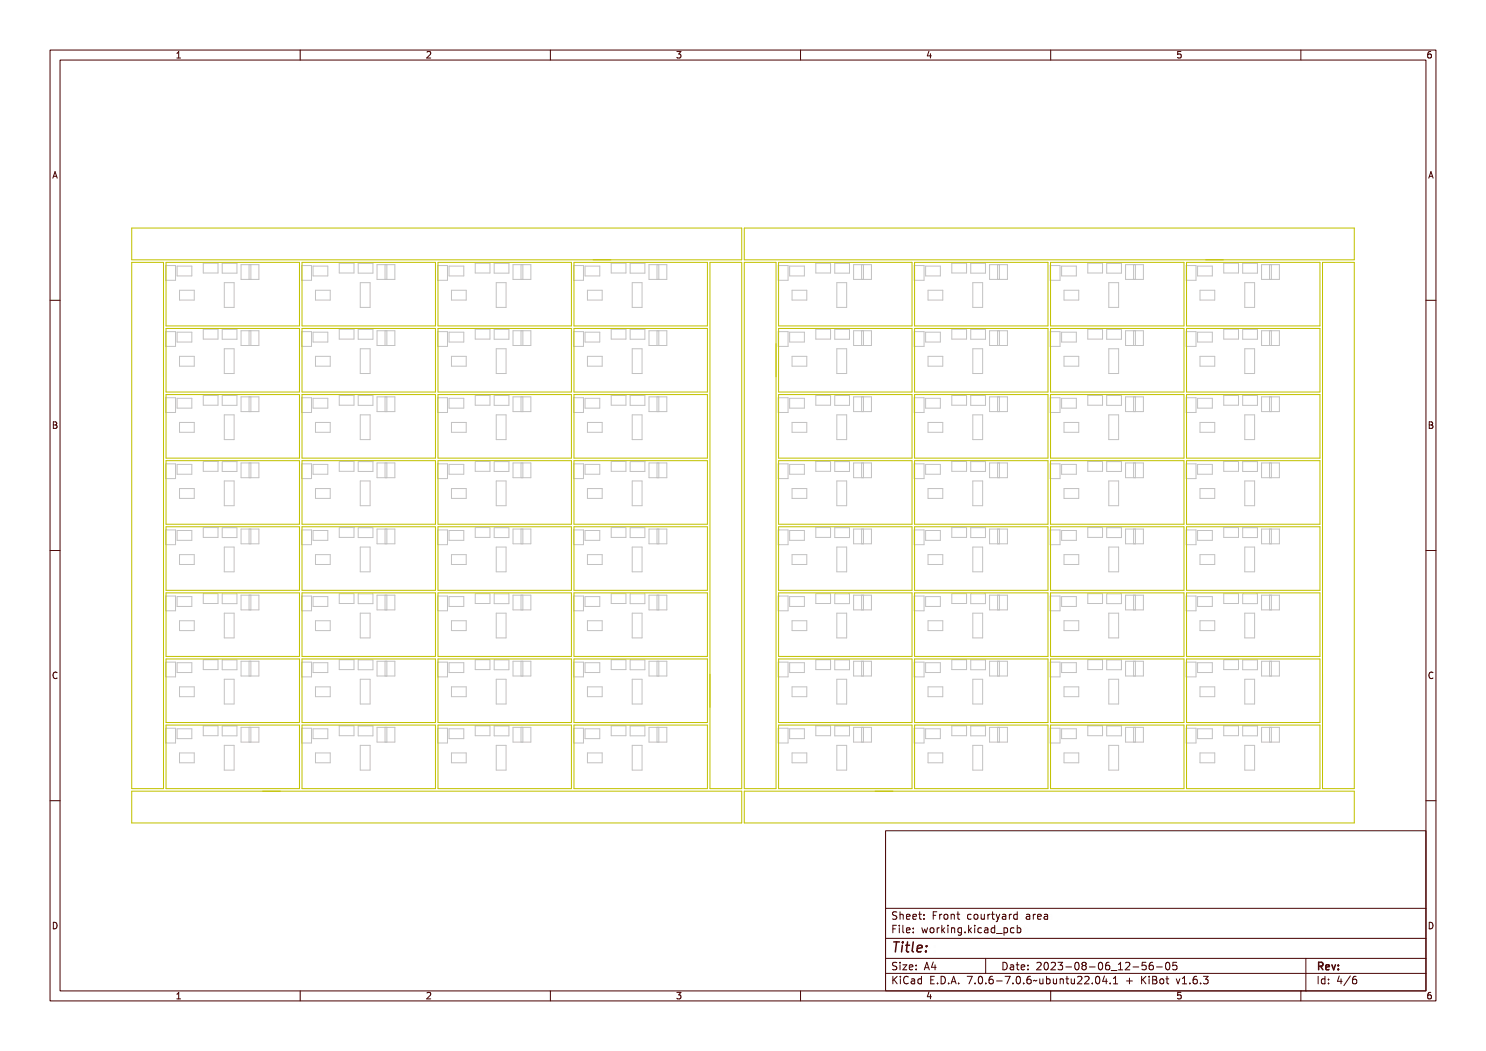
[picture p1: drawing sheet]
<svg xmlns="http://www.w3.org/2000/svg" width="297mm" height="210mm" viewBox="0 0 297 210" stroke-linecap="round" stroke-linejoin="round" font-family="sans-serif">
<defs><g id="words">
<text font-size="2.7" fill="#480000" x="178" y="190.3">Title:</text>
<g font-size="2" fill="#480000">
<text x="178" y="183.7">Sheet: Front courtyard area</text>
<text x="178" y="186.5">File: working.kicad_pcb</text>
<text x="178" y="193.9">Size: A4</text>
<text x="178" y="196.6">KiCad E.D.A. 7.0.6-7.0.6~ubuntu22.04.1 + KiBot v1.6.3</text>
<text x="200" y="193.9">Date: 2023-08-06_12-56-05</text>
<text x="263" y="196.6">Id: 4/6</text>
<text x="263" y="193.9">Rev:</text>
</g>
<g font-size="1.7" fill="#480000">
<text x="35" y="11.7">1</text>
<text x="85" y="11.7">2</text>
<text x="135" y="11.7">3</text>
<text x="185" y="11.7">4</text>
<text x="235" y="11.7">5</text>
<text x="285" y="11.7">6</text>
<text x="10.5" y="35.7">A</text>
<text x="285.5" y="35.7">A</text>
<text x="10.5" y="85.6">B</text>
<text x="285.5" y="85.6">B</text>
<text x="10.5" y="135.7">C</text>
<text x="285.5" y="135.7">C</text>
<text x="10.5" y="185.6">D</text>
<text x="285.5" y="185.6">D</text>
<text x="35" y="199.7">1</text>
<text x="85" y="199.7">2</text>
<text x="135" y="199.7">3</text>
<text x="185" y="199.7">4</text>
<text x="235" y="199.7">5</text>
<text x="285" y="199.7">6</text>
</g>
</g></defs>
<g fill="none" stroke="#c2c2c2" stroke-width=".2">
<path d="M33.1 53.1h2v2.9h-2zM35.4 53.2h2.9v1.9h-2.9zM35.9 58h2.9v2h-2.9zM40.6 52.6h3v2h-3zM44.4 52.6h3v2h-3zM44.8 56.5h2v4.9h-2zM48.2 52.9h3.5v2.9h-3.5zM49.8 52.9v2.9M50.1 52.9v2.9M60.3 53.1h2v2.9h-2zM62.6 53.2h2.9v1.9h-2.9zM63.1 58h2.9v2h-2.9z"/>
<path d="M67.8 52.6h3v2h-3zM71.6 52.6h2.9v2h-2.9zM72 56.5h2v4.9h-2zM75.4 52.9h3.5v2.9h-3.5zM77 52.9v2.9M77.3 52.9v2.9M87.5 53.1h1.9v2.9h-1.9zM89.8 53.2h2.9v1.9h-2.9zM90.2 58h3v2h-3zM95 52.6h2.9v2h-2.9zM98.8 52.6h2.9v2h-2.9zM99.2 56.5h1.9v4.9h-1.9z"/>
<path d="M102.5 52.9h3.6v2.9h-3.6zM104.1 52.9v2.9M104.5 52.9v2.9M114.6 53.1h2v2.9h-2zM116.9 53.2h3v1.9h-3zM117.4 58h3v2h-3zM122.2 52.6h2.9v2h-2.9zM125.9 52.6h3v2h-3zM126.4 56.5h1.9v4.9h-1.9zM129.7 52.9h3.6v2.9h-3.6zM131.3 52.9v2.9M131.7 52.9v2.9"/>
<path d="M155.5 53.1h2v2.9h-2zM157.8 53.2h3v1.9h-3zM158.3 58h3v2h-3zM163.1 52.6h2.9v2h-2.9zM166.8 52.6h3v2h-3zM167.3 56.5h1.9v4.9h-1.9zM170.6 52.9h3.6v2.9h-3.6zM172.2 52.9v2.9M172.6 52.9v2.9M182.7 53.1h2v2.9h-2zM185 53.2h2.9v1.9h-2.9zM185.5 58h2.9v2h-2.9z"/>
<path d="M190.2 52.6h3v2h-3zM194 52.6h3v2h-3zM194.4 56.5h2v4.9h-2zM197.8 52.9h3.6v2.9h-3.6zM199.4 52.9v2.9M199.8 52.9v2.9M209.9 53.1h2v2.9h-2zM212.2 53.2h2.9v1.9h-2.9zM212.7 58h2.9v2h-2.9zM217.4 52.6h3v2h-3zM221.2 52.6h2.9v2h-2.9zM221.6 56.5h2v4.9h-2z"/>
<path d="M225 52.9h3.5v2.9h-3.5zM226.6 52.9v2.9M226.9 52.9v2.9M237.1 53.1h1.9v2.9h-1.9zM239.4 53.2h2.9v1.9h-2.9zM239.8 58h3v2h-3zM244.6 52.6h2.9v2h-2.9zM248.4 52.6h2.9v2h-2.9zM248.8 56.5h2v4.9h-2zM252.1 52.9h3.6v2.9h-3.6zM253.7 52.9v2.9M254.1 52.9v2.9"/>
<path d="M33.1 66.3h2v2.9h-2zM33.1 79.5h2v2.9h-2zM35.4 66.4h2.9v1.9h-2.9zM35.4 79.6h2.9v2h-2.9zM35.9 71.2h2.9v2h-2.9zM40.6 65.8h3v2h-3zM40.6 79h3v2h-3zM44.4 65.8h3v2h-3zM44.4 79h3v2h-3zM44.8 69.7h2v4.9h-2zM48.2 66.1h3.5v2.9h-3.5zM48.2 79.3h3.5v2.9h-3.5z"/>
<path d="M49.8 66.1v2.9M49.8 79.3v2.9M50.1 66.1v2.9M50.1 79.3v2.9M60.3 66.3h2v2.9h-2zM60.3 79.5h2v2.9h-2zM62.6 79.6h2.9v2h-2.9zM62.6 66.4h2.9v1.9h-2.9zM63.1 71.2h2.9v2h-2.9zM67.8 65.8h3v2h-3zM67.8 79h3v2h-3zM71.6 65.8h2.9v2h-2.9z"/>
<path d="M71.6 79h2.9v2h-2.9zM72 69.7h2v4.9h-2zM75.4 79.3h3.5v2.9h-3.5zM75.4 66.1h3.5v2.9h-3.5zM77 66.1v2.9M77 79.3v2.9M77.3 66.1v2.9M77.3 79.3v2.9M87.5 66.3h1.9v2.9h-1.9zM87.5 79.5h1.9v2.9h-1.9zM89.8 79.6h2.9v2h-2.9zM89.8 66.4h2.9v1.9h-2.9z"/>
<path d="M90.2 71.2h3v2h-3zM95 65.8h2.9v2h-2.9zM95 79h2.9v2h-2.9zM98.8 65.8h2.9v2h-2.9zM98.8 79h2.9v2h-2.9zM99.2 69.7h1.9v4.9h-1.9zM102.5 79.3h3.6v2.9h-3.6zM102.5 66.1h3.6v2.9h-3.6zM104.1 66.1v2.9M104.1 79.3v2.9M104.5 66.1v2.9M104.5 79.3v2.9"/>
<path d="M114.6 66.3h2v2.9h-2zM114.6 79.5h2v2.9h-2zM116.9 66.4h3v1.9h-3zM116.9 79.6h3v2h-3zM117.4 71.2h3v2h-3zM122.2 65.8h2.9v2h-2.9zM122.2 79h2.9v2h-2.9zM125.9 65.8h3v2h-3zM125.9 79h3v2h-3zM126.4 69.7h1.9v4.9h-1.9zM129.7 79.3h3.6v2.9h-3.6zM129.7 66.1h3.6v2.9h-3.6z"/>
<path d="M131.3 66.1v2.9M131.3 79.3v2.9M131.7 66.1v2.9M131.7 79.3v2.9M155.5 79.5h2v2.9h-2zM155.5 66.3h2v2.9h-2zM157.8 79.6h3v2h-3zM157.8 66.4h3v1.9h-3zM158.3 71.2h3v2h-3zM163.1 65.8h2.9v2h-2.9zM163.1 79h2.9v2h-2.9zM166.8 65.8h3v2h-3z"/>
<path d="M166.8 79h3v2h-3zM167.3 69.7h1.9v4.9h-1.9zM170.6 79.3h3.6v2.9h-3.6zM170.6 66.1h3.6v2.9h-3.6zM172.2 66.1v2.9M172.2 79.3v2.9M172.6 66.1v2.9M172.6 79.3v2.9M182.7 66.3h2v2.9h-2zM182.7 79.5h2v2.9h-2zM185 79.6h2.9v2h-2.9zM185 66.4h2.9v1.9h-2.9z"/>
<path d="M185.5 71.2h2.9v2h-2.9zM190.2 65.8h3v2h-3zM190.2 79h3v2h-3zM194 65.8h3v2h-3zM194 79h3v2h-3zM194.4 69.7h2v4.9h-2zM197.8 79.3h3.6v2.9h-3.6zM197.8 66.1h3.6v2.9h-3.6zM199.4 66.1v2.9M199.4 79.3v2.9M199.8 66.1v2.9M199.8 79.3v2.9"/>
<path d="M209.9 66.3h2v2.9h-2zM209.9 79.5h2v2.9h-2zM212.2 79.6h2.9v2h-2.9zM212.2 66.4h2.9v1.9h-2.9zM212.7 71.2h2.9v2h-2.9zM217.4 65.8h3v2h-3zM217.4 79h3v2h-3zM221.2 65.8h2.9v2h-2.9zM221.2 79h2.9v2h-2.9zM221.6 69.7h2v4.9h-2zM225 79.3h3.5v2.9h-3.5zM225 66.1h3.5v2.9h-3.5z"/>
<path d="M226.6 66.1v2.9M226.6 79.3v2.9M226.9 66.1v2.9M226.9 79.3v2.9M237.1 66.3h1.9v2.9h-1.9zM237.1 79.5h1.9v2.9h-1.9zM239.4 66.4h2.9v1.9h-2.9zM239.4 79.6h2.9v2h-2.9zM239.8 71.2h3v2h-3zM244.6 65.8h2.9v2h-2.9zM244.6 79h2.9v2h-2.9zM248.4 65.8h2.9v2h-2.9z"/>
<path d="M248.4 79h2.9v2h-2.9zM248.8 69.7h2v4.9h-2zM252.1 79.3h3.6v2.9h-3.6zM252.1 66.1h3.6v2.9h-3.6zM253.7 66.1v2.9M253.7 79.3v2.9M254.1 66.1v2.9M254.1 79.3v2.9M33.1 92.7h2v2.9h-2zM35.4 92.8h2.9v2h-2.9zM35.9 84.4h2.9v2h-2.9zM35.9 97.6h2.9v2h-2.9z"/>
<path d="M40.6 92.2h3v2h-3zM44.4 92.2h3v2h-3zM44.8 82.9h2v4.9h-2zM44.8 96.1h2v5h-2zM48.2 92.5h3.5v3h-3.5zM49.8 92.5v3M50.1 92.5v3M60.3 92.7h2v2.9h-2zM62.6 92.8h2.9v2h-2.9zM63.1 84.4h2.9v2h-2.9zM63.1 97.6h2.9v2h-2.9zM67.8 92.2h3v2h-3z"/>
<path d="M71.6 92.2h2.9v2h-2.9zM72 82.9h2v4.9h-2zM72 96.1h2v5h-2zM75.4 92.5h3.5v3h-3.5zM77 92.5v3M77.3 92.5v3M87.5 92.7h1.9v2.9h-1.9zM89.8 92.8h2.9v2h-2.9zM90.2 84.4h3v2h-3zM90.2 97.6h3v2h-3zM95 92.2h2.9v2h-2.9zM98.8 92.2h2.9v2h-2.9z"/>
<path d="M99.2 82.9h1.9v4.9h-1.9zM99.2 96.1h1.9v5h-1.9zM102.5 92.5h3.6v3h-3.6zM104.1 92.5v3M104.5 92.5v3M114.6 92.7h2v2.9h-2zM116.9 92.8h3v2h-3zM117.4 84.4h3v2h-3zM117.4 97.6h3v2h-3zM122.2 92.2h2.9v2h-2.9zM125.9 92.2h3v2h-3zM126.4 82.9h1.9v4.9h-1.9z"/>
<path d="M126.4 96.1h1.9v5h-1.9zM129.7 92.5h3.6v3h-3.6zM131.3 92.5v3M131.7 92.5v3M155.5 92.7h2v2.9h-2zM157.8 92.8h3v2h-3zM158.3 84.4h3v2h-3zM158.3 97.6h3v2h-3zM163.1 92.2h2.9v2h-2.9zM166.8 92.2h3v2h-3zM167.3 82.9h1.9v4.9h-1.9zM167.3 96.1h1.9v5h-1.9z"/>
<path d="M170.6 92.5h3.6v3h-3.6zM172.2 92.5v3M172.6 92.5v3M182.7 92.7h2v2.9h-2zM185 92.8h2.9v2h-2.9zM185.5 84.4h2.9v2h-2.9zM185.5 97.6h2.9v2h-2.9zM190.2 92.2h3v2h-3zM194 92.2h3v2h-3zM194.4 82.9h2v4.9h-2zM194.4 96.1h2v5h-2zM197.8 92.5h3.6v3h-3.6z"/>
<path d="M199.4 92.5v3M199.8 92.5v3M209.9 92.7h2v2.9h-2zM212.2 92.8h2.9v2h-2.9zM212.7 84.4h2.9v2h-2.9zM212.7 97.6h2.9v2h-2.9zM217.4 92.2h3v2h-3zM221.2 92.2h2.9v2h-2.9zM221.6 82.9h2v4.9h-2zM221.6 96.1h2v5h-2zM225 92.5h3.5v3h-3.5zM226.6 92.5v3"/>
<path d="M226.9 92.5v3M237.1 92.7h1.9v2.9h-1.9zM239.4 92.8h2.9v2h-2.9zM239.8 84.4h3v2h-3zM239.8 97.6h3v2h-3zM244.6 92.2h2.9v2h-2.9zM248.4 92.2h2.9v2h-2.9zM248.8 82.9h2v4.9h-2zM248.8 96.1h2v5h-2zM252.1 92.5h3.6v3h-3.6zM253.7 92.5v3M254.1 92.5v3"/>
<path d="M33.1 105.9h2v2.9h-2zM33.1 119.1h2v2.9h-2zM35.4 106h2.9v2h-2.9zM35.4 119.2h2.9v2h-2.9zM35.9 110.8h2.9v2h-2.9zM40.6 118.6h3v2h-3zM40.6 105.4h3v2h-3zM44.4 105.4h3v2h-3zM44.4 118.7h3v1.9h-3zM44.8 109.3h2v5h-2zM48.2 105.7h3.5v3h-3.5zM48.2 118.9h3.5v3h-3.5z"/>
<path d="M49.8 105.7v3M49.8 118.9v3M50.1 105.7v3M50.1 118.9v3M60.3 119.1h2v2.9h-2zM60.3 105.9h2v2.9h-2zM62.6 119.2h2.9v2h-2.9zM62.6 106h2.9v2h-2.9zM63.1 110.8h2.9v2h-2.9zM67.8 118.6h3v2h-3zM67.8 105.4h3v2h-3zM71.6 105.4h2.9v2h-2.9z"/>
<path d="M71.6 118.7h2.9v1.9h-2.9zM72 109.3h2v5h-2zM75.4 118.9h3.5v3h-3.5zM75.4 105.7h3.5v3h-3.5zM77 105.7v3M77 118.9v3M77.3 105.7v3M77.3 118.9v3M87.5 119.1h1.9v2.9h-1.9zM87.5 105.9h1.9v2.9h-1.9zM89.8 119.2h2.9v2h-2.9zM89.8 106h2.9v2h-2.9z"/>
<path d="M90.2 110.8h3v2h-3zM95 118.6h2.9v2h-2.9zM95 105.4h2.9v2h-2.9zM98.8 105.4h2.9v2h-2.9zM98.8 118.7h2.9v1.9h-2.9zM99.2 109.3h1.9v5h-1.9zM102.5 118.9h3.6v3h-3.6zM102.5 105.7h3.6v3h-3.6zM104.1 105.7v3M104.1 118.9v3M104.5 105.7v3M104.5 118.9v3"/>
<path d="M114.6 105.9h2v2.9h-2zM114.6 119.1h2v2.9h-2zM116.9 119.2h3v2h-3zM116.9 106h3v2h-3zM117.4 110.8h3v2h-3zM122.2 118.6h2.9v2h-2.9zM122.2 105.4h2.9v2h-2.9zM125.9 105.4h3v2h-3zM125.9 118.7h3v1.9h-3zM126.4 109.3h1.9v5h-1.9zM129.7 118.9h3.6v3h-3.6zM129.7 105.7h3.6v3h-3.6z"/>
<path d="M131.3 105.7v3M131.3 118.9v3M131.7 105.7v3M131.7 118.9v3M155.5 119.1h2v2.9h-2zM155.5 105.9h2v2.9h-2zM157.8 119.2h3v2h-3zM157.8 106h3v2h-3zM158.3 110.8h3v2h-3zM163.1 118.6h2.9v2h-2.9zM163.1 105.4h2.9v2h-2.9zM166.8 105.4h3v2h-3z"/>
<path d="M166.8 118.7h3v1.9h-3zM167.3 109.3h1.9v5h-1.9zM170.6 105.7h3.6v3h-3.6zM170.6 118.9h3.6v3h-3.6zM172.2 105.7v3M172.2 118.9v3M172.6 105.7v3M172.6 118.9v3M182.7 119.1h2v2.9h-2zM182.7 105.9h2v2.9h-2zM185 119.2h2.9v2h-2.9zM185 106h2.9v2h-2.9z"/>
<path d="M185.5 110.8h2.9v2h-2.9zM190.2 118.6h3v2h-3zM190.2 105.4h3v2h-3zM194 105.4h3v2h-3zM194 118.7h3v1.9h-3zM194.4 109.3h2v5h-2zM197.8 118.9h3.6v3h-3.6zM197.8 105.7h3.6v3h-3.6zM199.4 105.7v3M199.4 118.9v3M199.8 105.7v3M199.8 118.9v3"/>
<path d="M209.9 105.9h2v2.9h-2zM209.9 119.1h2v2.9h-2zM212.2 119.2h2.9v2h-2.9zM212.2 106h2.9v2h-2.9zM212.7 110.8h2.9v2h-2.9zM217.4 118.6h3v2h-3zM217.4 105.4h3v2h-3zM221.2 105.4h2.9v2h-2.9zM221.2 118.7h2.9v1.9h-2.9zM221.6 109.3h2v5h-2zM225 118.9h3.5v3h-3.5zM225 105.7h3.5v3h-3.5z"/>
<path d="M226.6 105.7v3M226.6 118.9v3M226.9 105.7v3M226.9 118.9v3M237.1 105.9h1.9v2.9h-1.9zM237.1 119.1h1.9v2.9h-1.9zM239.4 119.2h2.9v2h-2.9zM239.4 106h2.9v2h-2.9zM239.8 110.8h3v2h-3zM244.6 118.6h2.9v2h-2.9zM244.6 105.4h2.9v2h-2.9zM248.4 105.4h2.9v2h-2.9z"/>
<path d="M248.4 118.7h2.9v1.9h-2.9zM248.8 109.3h2v5h-2zM252.1 105.7h3.6v3h-3.6zM252.1 118.9h3.6v3h-3.6zM253.7 105.7v3M253.7 118.9v3M254.1 105.7v3M254.1 118.9v3M33.1 132.3h2v3h-2zM35.4 132.4h2.9v2h-2.9zM35.9 137.2h2.9v2h-2.9zM35.9 124h2.9v2h-2.9z"/>
<path d="M40.6 131.8h3v2h-3zM44.4 131.9h3v1.9h-3zM44.8 122.5h2v5h-2zM44.8 135.7h2v5h-2zM48.2 132.1h3.5v3h-3.5zM49.8 132.1v3M50.1 132.1v3M60.3 132.3h2v3h-2zM62.6 132.4h2.9v2h-2.9zM63.1 137.2h2.9v2h-2.9zM63.1 124h2.9v2h-2.9zM67.8 131.8h3v2h-3z"/>
<path d="M71.6 131.9h2.9v1.9h-2.9zM72 122.5h2v5h-2zM72 135.7h2v5h-2zM75.4 132.1h3.5v3h-3.5zM77 132.1v3M77.3 132.1v3M87.5 132.3h1.9v3h-1.9zM89.8 132.4h2.9v2h-2.9zM90.2 137.2h3v2h-3zM90.2 124h3v2h-3zM95 131.8h2.9v2h-2.9zM98.8 131.9h2.9v1.9h-2.9z"/>
<path d="M99.2 122.5h1.9v5h-1.9zM99.2 135.7h1.9v5h-1.9zM102.5 132.1h3.6v3h-3.6zM104.1 132.1v3M104.5 132.1v3M114.6 132.3h2v3h-2zM116.9 132.4h3v2h-3zM117.4 137.2h3v2h-3zM117.4 124h3v2h-3zM122.2 131.8h2.9v2h-2.9zM125.9 131.9h3v1.9h-3zM126.4 122.5h1.9v5h-1.9z"/>
<path d="M126.4 135.7h1.9v5h-1.9zM129.7 132.1h3.6v3h-3.6zM131.3 132.1v3M131.7 132.1v3M155.5 132.3h2v3h-2zM157.8 132.4h3v2h-3zM158.3 137.2h3v2h-3zM158.3 124h3v2h-3zM163.1 131.8h2.9v2h-2.9zM166.8 131.9h3v1.9h-3zM167.3 122.5h1.9v5h-1.9zM167.3 135.7h1.9v5h-1.9z"/>
<path d="M170.6 132.1h3.6v3h-3.6zM172.2 132.1v3M172.6 132.1v3M182.7 132.3h2v3h-2zM185 132.4h2.9v2h-2.9zM185.5 137.2h2.9v2h-2.9zM185.5 124h2.9v2h-2.9zM190.2 131.8h3v2h-3zM194 131.9h3v1.9h-3zM194.4 122.5h2v5h-2zM194.4 135.7h2v5h-2zM197.8 132.1h3.6v3h-3.6z"/>
<path d="M199.4 132.1v3M199.8 132.1v3M209.9 132.3h2v3h-2zM212.2 132.4h2.9v2h-2.9zM212.7 137.2h2.9v2h-2.9zM212.7 124h2.9v2h-2.9zM217.4 131.8h3v2h-3zM221.2 131.9h2.9v1.9h-2.9zM221.6 122.5h2v5h-2zM221.6 135.7h2v5h-2zM225 132.1h3.5v3h-3.5zM226.6 132.1v3"/>
<path d="M226.9 132.1v3M237.1 132.3h1.9v3h-1.9zM239.4 132.4h2.9v2h-2.9zM239.8 137.2h3v2h-3zM239.8 124h3v2h-3zM244.6 131.8h2.9v2h-2.9zM248.4 131.9h2.9v1.9h-2.9zM248.8 122.5h2v5h-2zM248.8 135.7h2v5h-2zM252.1 132.1h3.6v3h-3.6zM253.7 132.1v3M254.1 132.1v3"/>
<path d="M33.1 145.5h2v3h-2zM35.4 145.6h2.9v2h-2.9zM35.9 150.5h2.9v1.9h-2.9zM40.6 145h3v2h-3zM44.4 145.1h3v1.9h-3zM44.8 148.9h2v5h-2zM48.2 145.3h3.5v3h-3.5zM49.8 145.3v3M50.1 145.3v3M60.3 145.5h2v3h-2zM62.6 145.6h2.9v2h-2.9zM63.1 150.5h2.9v1.9h-2.9z"/>
<path d="M67.8 145h3v2h-3zM71.6 145.1h2.9v1.9h-2.9zM72 148.9h2v5h-2zM75.4 145.3h3.5v3h-3.5zM77 145.3v3M77.3 145.3v3M87.5 145.5h1.9v3h-1.9zM89.8 145.6h2.9v2h-2.9zM90.2 150.5h3v1.9h-3zM95 145h2.9v2h-2.9zM98.8 145.1h2.9v1.9h-2.9zM99.2 148.9h1.9v5h-1.9z"/>
<path d="M102.5 145.3h3.6v3h-3.6zM104.1 145.3v3M104.5 145.3v3M114.6 145.5h2v3h-2zM116.9 145.6h3v2h-3zM117.4 150.5h3v1.9h-3zM122.2 145h2.9v2h-2.9zM125.9 145.1h3v1.9h-3zM126.4 148.9h1.9v5h-1.9zM129.7 145.3h3.6v3h-3.6zM131.3 145.3v3M131.7 145.3v3"/>
<path d="M155.5 145.5h2v3h-2zM157.8 145.6h3v2h-3zM158.3 150.5h3v1.9h-3zM163.1 145h2.9v2h-2.9zM166.8 145.1h3v1.9h-3zM167.3 148.9h1.9v5h-1.9zM170.6 145.3h3.6v3h-3.6zM172.2 145.3v3M172.6 145.3v3M182.7 145.5h2v3h-2zM185 145.6h2.9v2h-2.9zM185.5 150.5h2.9v1.9h-2.9z"/>
<path d="M190.2 145h3v2h-3zM194 145.1h3v1.9h-3zM194.4 148.9h2v5h-2zM197.8 145.3h3.6v3h-3.6zM199.4 145.3v3M199.8 145.3v3M209.9 145.5h2v3h-2zM212.2 145.6h2.9v2h-2.9zM212.7 150.5h2.9v1.9h-2.9zM217.4 145h3v2h-3zM221.2 145.1h2.9v1.9h-2.9zM221.6 148.9h2v5h-2z"/>
<path d="M225 145.3h3.5v3h-3.5zM226.6 145.3v3M226.9 145.3v3M237.1 145.5h1.9v3h-1.9zM239.4 145.6h2.9v2h-2.9zM239.8 150.5h3v1.9h-3zM244.6 145h2.9v2h-2.9zM248.4 145.1h2.9v1.9h-2.9zM248.8 148.9h2v5h-2zM252.1 145.3h3.6v3h-3.6zM253.7 145.3v3M254.1 145.3v3"/>
</g>
<g fill="none" stroke="#c2c200" stroke-width=".2">
<path d="M26.3 52.4h6.4v105.2h-6.4zM26.3 45.6h121.9v6.3h-121.9zM33.2 52.4h26.7v12.7h-26.7zM60.4 52.4h26.6v12.7h-26.6zM87.5 52.4h26.7v12.7h-26.7zM114.7 52.4h26.7v12.7h-26.7zM141.9 52.4h6.3v105.2h-6.3zM148.8 45.6h121.9v6.3h-121.9zM148.8 52.4h6.3v105.2h-6.3zM155.6 52.4h26.7v12.7h-26.7zM182.8 52.4h26.7v12.7h-26.7zM210 52.4h26.6v12.7h-26.6z"/>
<path d="M237.1 52.4h26.7v12.7h-26.7zM264.3 52.4h6.4v105.2h-6.4zM33.2 65.6h26.7v12.7h-26.7zM33.2 78.8h26.7v12.7h-26.7zM60.4 65.6h26.6v12.7h-26.6zM60.4 78.8h26.6v12.7h-26.6zM87.5 65.6h26.7v12.7h-26.7zM87.5 78.8h26.7v12.7h-26.7zM114.7 65.6h26.7v12.7h-26.7zM114.7 78.8h26.7v12.7h-26.7zM155.6 65.6h26.7v12.7h-26.7zM155.6 78.8h26.7v12.7h-26.7z"/>
<path d="M182.8 65.6h26.7v12.7h-26.7zM182.8 78.8h26.7v12.7h-26.7zM210 65.6h26.6v12.7h-26.6zM210 78.8h26.6v12.7h-26.6zM237.1 65.6h26.7v12.7h-26.7zM237.1 78.8h26.7v12.7h-26.7zM33.2 92.1h26.7v12.7h-26.7zM60.4 92.1h26.6v12.7h-26.6zM87.5 92.1h26.7v12.7h-26.7zM114.7 92.1h26.7v12.7h-26.7zM155.6 92.1h26.7v12.7h-26.7zM182.8 92.1h26.7v12.7h-26.7z"/>
<path d="M210 92.1h26.6v12.7h-26.6zM237.1 92.1h26.7v12.7h-26.7zM33.2 105.3h26.7v12.7h-26.7zM33.2 118.5h26.7v12.7h-26.7zM60.4 105.3h26.6v12.7h-26.6zM60.4 118.5h26.6v12.7h-26.6zM87.5 118.5h26.7v12.7h-26.7zM87.5 105.3h26.7v12.7h-26.7zM114.7 105.3h26.7v12.7h-26.7zM114.7 118.5h26.7v12.7h-26.7zM155.6 118.5h26.7v12.7h-26.7zM155.6 105.3h26.7v12.7h-26.7z"/>
<path d="M182.8 105.3h26.7v12.7h-26.7zM182.8 118.5h26.7v12.7h-26.7zM210 118.5h26.6v12.7h-26.6zM210 105.3h26.6v12.7h-26.6zM237.1 118.5h26.7v12.7h-26.7zM237.1 105.3h26.7v12.7h-26.7zM33.2 131.7h26.7v12.7h-26.7zM60.4 131.7h26.6v12.7h-26.6zM87.5 131.7h26.7v12.7h-26.7zM114.7 131.7h26.7v12.7h-26.7zM155.6 131.7h26.7v12.7h-26.7zM182.8 131.7h26.7v12.7h-26.7z"/>
<path d="M210 131.7h26.6v12.7h-26.6zM237.1 131.7h26.7v12.7h-26.7zM26.3 158.1h121.9v6.3h-121.9zM33.2 144.9h26.7v12.7h-26.7zM60.4 144.9h26.6v12.7h-26.6zM87.5 144.9h26.7v12.7h-26.7zM114.7 144.9h26.7v12.7h-26.7zM148.8 158.1h121.9v6.3h-121.9zM155.6 144.9h26.7v12.7h-26.7zM182.8 144.9h26.7v12.7h-26.7zM210 144.9h26.6v12.7h-26.6zM237.1 144.9h26.7v12.7h-26.7z"/>
</g>
<g fill="none" stroke="#480000" stroke-width=".2">
<path d="M10 10h277v190h-277zM12 12h273v186h-273zM60 10v2M110 10v2M160 10v2M210 10v2M260 10v2M10 60h2M285 60h2M10 110h2M285 110h2M10 160h2"/>
<path d="M285 160h2M177 166h108v32h-108zM60 198v2M110 198v2M160 198v2M177 181.5h108M177 187.5h108M177 191.5h108M177 194.5h108M178.1 195.2h.2v.6l.6-.6h.3l-.6 .6 .6 .8h-.2l-.5-.7-.2 .2v.5h-.2zM178.2 185h.9v.2h-.7v.4h.6v.2h-.6v.7h-.2zM178.3 182.4l.5-.1h.2v.2a.31 .31 0 0 0-.5-.1 .31 .31 0 0 0 0 .5 .5 .5 0 0 1 .6 .6 .5 .5 0 0 1-.8 .2l-.1-.2a.34 .34 0 0 0 .4 .1 .34 .34 0 0 0 .1-.5 .47 .47 0 0 1-.5-.2 .47 .47 0 0 1 .1-.5z"/>
<path d="M178.3 192.5l.5-.1h.2v.2a.31 .31 0 0 0-.5-.1 .31 .31 0 0 0 0 .5 .5 .5 0 0 1 .6 .6 .5 .5 0 0 1-.8 .2l-.1-.2a.34 .34 0 0 0 .4 .1 .34 .34 0 0 0 .1-.5 .47 .47 0 0 1-.5-.2 .47 .47 0 0 1 .1-.5zM179.4 182.2h.2v.6a.35 .35 0 0 1 .4-.1 .35 .35 0 0 1 .2 .4v.6h-.2v-.8h-.4v.8h-.2zM179.5 185.4h.4v.9h.4v.2h-.9v-.2h.3v-.8h-.2zM179.5 192.8h.4v.9h.4v.1h-.9v-.1h.3v-.8h-.2zM179.5 195.6h.4v.9h.4v.1h-.9v-.1h.3v-.8h-.2zM179.7 184.9h.2v.3h-.2zM179.7 192.3h.2v.3h-.2zM179.7 195.1h.2v.3h-.2zM180.6 184.9h.4v1.3l.4 .1v.2l-.5-.2v-1.2h-.3zM180.6 192.8h.8l-.6 .9h.6v.1h-.8l.6-.9h-.6zM180.7 182.8l.1-.1a.49 .49 0 0 1 .5 0 .49 .49 0 0 1 .2 .5h-.8a.42 .42 0 0 0 .3 .4 .42 .42 0 0 0 .4-.1 .47 .47 0 0 1-.4 .3 .47 .47 0 0 1-.4-.3zM180.7 195.4a.4 .4 0 0 1 .4-.3 .4 .4 0 0 1 .4 .3 .56 .56 0 0 0-.8 .4 .56 .56 0 0 0 .5 .7l.3-.1a.43 .43 0 0 1-.5 .3 .43 .43 0 0 1-.4-.4v-.6z"/>
<path d="M180.8 182.9l.4-.1 .1 .3h-.6zM181.8 195.6l.3-.1a.43 .43 0 0 1 .5 .5v.6h-.1v-.1a.38 .38 0 0 1-.5 .2 .38 .38 0 0 1-.2-.5 .38 .38 0 0 1 .4-.2h.3a.35 .35 0 0 0-.3-.4 .35 .35 0 0 0-.4 .2zM181.9 182.8l.1-.1a.49 .49 0 0 1 .5 0 .49 .49 0 0 1 .2 .5h-.8a.42 .42 0 0 0 .3 .4 .42 .42 0 0 0 .5-.1 .47 .47 0 0 1-.5 .3 .47 .47 0 0 1-.4-.3zM181.9 185.5l.1-.1a.49 .49 0 0 1 .5 0 .49 .49 0 0 1 .2 .5h-.8a.42 .42 0 0 0 .3 .4 .42 .42 0 0 0 .5-.1 .47 .47 0 0 1-.5 .3 .47 .47 0 0 1-.4-.3zM181.9 192.9l.1-.1a.49 .49 0 0 1 .5 0 .49 .49 0 0 1 .2 .5h-.8a.42 .42 0 0 0 .3 .4 .42 .42 0 0 0 .5-.1 .47 .47 0 0 1-.5 .3 .47 .47 0 0 1-.4-.3zM182 196.2l.5-.1a.31 .31 0 0 1-.2 .4 .31 .31 0 0 1-.4-.1zM182 182.9l.4-.1 .1 .3h-.6zM182 185.6l.4-.1 .1 .3h-.6zM182 193l.4-.1 .1 .3h-.6zM183 195.7l.4-.2 .2 .2v-.6h.2v1.5h-.2v-.1a.42 .42 0 0 1-.5 .1 .42 .42 0 0 1-.2-.5zM183.2 195.8l.1-.1a.4 .4 0 0 1 .3 .4 .4 .4 0 0 1-.3 .4l-.2-.2zM183.2 182.3h.2v.4h.4v.1h-.4v.7l.4 .1v.1h-.4l-.1-.1-.1-.8h-.3v-.1h.3z"/>
<path d="M183.3 185.4h.2v.3h-.2zM183.3 186.2h.2v.3h-.2zM183.3 192.8h.2v.3h-.2zM183.3 193.6h.2v.2h-.2zM184.5 182.7h.2v.3h-.2zM184.5 183.5h.2v.2h-.2zM185.2 185.4h.2l.2 .8 .1-.5h.2l.2 .5 .1-.8h.2l-.2 1.1h-.2l-.2-.7-.2 .7h-.1zM185.4 195.2h.9v.2h-.7v.4h.6v.2h-.6v.5h.7v.1h-.9zM185.7 192.4h.2l.5 1.4h-.2l-.1-.3h-.5l-.1 .3h-.2zM185.8 192.6l.2 .7h-.4zM186.6 182.3h.9v.2h-.7v.4h.6v.2h-.6v.6h-.2zM186.8 185.6l.1-.1a.39 .39 0 0 1 .4 .4 .39 .39 0 0 1-.4 .4l-.1-.2z"/>
<path d="M186.9 196.4h.2v.2h-.2zM187.1 192.4h.2v.9h.2v.2h-.2v.3h-.2v-.3h-.6zM187.1 192.6v.7h-.4zM187.8 195.2a.76 .76 0 0 1 .9 .7 .76 .76 0 0 1-.9 .7zM188 195.4a.57 .57 0 0 1 .5 .5 .57 .57 0 0 1-.5 .6zM188 182.7h.2v.2v-.1a.29 .29 0 0 1 .3-.2 .29 .29 0 0 1 .3 .3 .37 .37 0 0 0-.5-.1 .37 .37 0 0 0-.1 .4v.5h-.2zM188 185.4h.2v.2v-.1a.29 .29 0 0 1 .3-.2 .29 .29 0 0 1 .3 .3 .37 .37 0 0 0-.5-.1 .37 .37 0 0 0-.1 .4v.6h-.2zM189.1 184.9h.1v.9l.5-.4h.2l-.4 .4 .5 .7h-.2l-.4-.6-.2 .1v.5h-.1zM189.2 182.9l.1-.1a.39 .39 0 0 1 .4 .4 .39 .39 0 0 1-.4 .4l-.1-.2zM189.3 196.4h.3v.2h-.3zM190.2 182.7h.2v.1a.35 .35 0 0 1 .4-.1 .35 .35 0 0 1 .3 .4v.6h-.2l-.1-.8h-.3l-.1 .8h-.2zM190.3 185.4h.4v.9h.4v.2h-.9v-.2h.4v-.8h-.3z"/>
<path d="M190.5 195.2h.3l.4 1.4h-.2l-.1-.3h-.5l-.1 .3h-.2zM190.6 184.9h.1v.3h-.1zM190.6 195.4l.2 .7h-.4zM191.4 185.4h.2v.1a.35 .35 0 0 1 .4-.1 .35 .35 0 0 1 .3 .4v.7h-.2l-.1-.9h-.3l-.1 .9h-.2zM191.7 182.3h.1v.4h.4v.1h-.4v.7l.4 .1v.1h-.4l-.1-.1v-.8h-.3v-.1h.3zM191.7 196.4h.3v.2h-.3zM192.7 185.5l.3-.2 .3 .2v-.1h.2v1a.53 .53 0 0 1-.8 .4v-.2a.36 .36 0 0 0 .4 .1 .36 .36 0 0 0 .2-.4l-.1 .1a.53 .53 0 0 1-.7-.3 .53 .53 0 0 1 .2-.6zM192.8 185.6l.1-.1a.39 .39 0 0 1 .4 .4 .39 .39 0 0 1-.4 .4l-.1-.2zM193.8 195.2h.9l-.5 1.4h-.2l.5-1.2h-.7zM194 182.8a.39 .39 0 0 1 .4-.2 .39 .39 0 0 1 .3 .3 .4 .4 0 0 0-.6 0 .4 .4 0 0 0 0 .6 .4 .4 0 0 0 .6 0 .45 .45 0 0 1-.6 .3 .45 .45 0 0 1-.3-.6zM194.1 186.2h.3v.3h-.3zM195.1 184.9h.2v.9l.4-.4h.3l-.5 .4 .5 .7h-.2l-.4-.6-.1 .1v.5h-.2z"/>
<path d="M195.2 182.9l.1-.1a.39 .39 0 0 1 .4 .4 .39 .39 0 0 1-.4 .4l-.1-.2zM195.3 196.4h.3v.2h-.3zM196.2 182.7h.2v.8l.2 .1 .3-.2v-.7h.2v1h-.2v-.1a.35 .35 0 0 1-.4 .2 .35 .35 0 0 1-.3-.5zM196.3 185.4h.5v.9h.3v.2h-.9v-.2h.4v-.8h-.3zM196.3 195.4a.57 .57 0 0 1 .7 0 .57 .57 0 0 1 .1 .8 .5 .5 0 0 1-.6 .5 .5 .5 0 0 1-.3-.8zM196.5 195.4a.61 .61 0 0 1 .4 1l-.1 .1a.61 .61 0 0 1-.4-1zM196.6 184.9h.2v.3h-.2zM197 191.5v3M197.6 185.5a.39 .39 0 0 1 .4-.2 .39 .39 0 0 1 .3 .3 .4 .4 0 0 0-.6 0 .4 .4 0 0 0 0 .6 .4 .4 0 0 0 .6 0 .45 .45 0 0 1-.6 .3 .45 .45 0 0 1-.3-.6zM197.6 182.7h.2v.2v-.1a.29 .29 0 0 1 .4-.2 .29 .29 0 0 1 .2 .3 .37 .37 0 0 0-.4-.1 .37 .37 0 0 0-.2 .4v.5h-.2zM197.7 196.4h.3v.2h-.3zM198.7 185.4l.2-.1a.43 .43 0 0 1 .6 .5v.7h-.2v-.2a.38 .38 0 0 1-.5 .2 .38 .38 0 0 1-.2-.5 .38 .38 0 0 1 .5-.2h.2a.35 .35 0 0 0-.3-.4 .35 .35 0 0 0-.3 .2z"/>
<path d="M198.7 195.4a.38 .38 0 0 1 .4-.3 .38 .38 0 0 1 .3 .3 .43 .43 0 0 0-.5 0 .43 .43 0 0 0-.1 .5 .46 .46 0 0 1 .7 .1 .46 .46 0 0 1-.2 .6 .46 .46 0 0 1-.7-.2zM198.8 186l.5-.1a.31 .31 0 0 1-.1 .4 .31 .31 0 0 1-.4-.1zM198.9 182.3h.2v.4h.4v.1h-.4v.7l.4 .1v.1h-.4l-.2-.1v-.8h-.3v-.1h.3zM199.8 182.7h.1l.4 .8 .3-.8h.2l-.3 .7a.68 .68 0 0 1-.7 .8l.4-.5zM199.9 185.5l.3-.2 .3 .2v-.6h.2v1.6h-.2v-.2a.42 .42 0 0 1-.5 .1 .42 .42 0 0 1-.2-.5zM200 196h.5v.2h-.5zM200 185.6l.1-.1a.39 .39 0 0 1 .4 .4 .39 .39 0 0 1-.4 .4l-.1-.2zM200.1 192.4a.76 .76 0 0 1 1 .7 .76 .76 0 0 1-1 .7zM200.3 192.6a.57 .57 0 0 1 .6 .5 .57 .57 0 0 1-.6 .6zM200.9 186.8l1.2 .1zM201 195.2h.9l-.5 1.4h-.2l.5-1.2h-.7zM201.1 182.7l.2-.1a.43 .43 0 0 1 .6 .5v.6h-.2v-.1a.38 .38 0 0 1-.5 .2 .38 .38 0 0 1-.2-.5 .38 .38 0 0 1 .5-.2h.2a.35 .35 0 0 0-.2-.4 .35 .35 0 0 0-.4 .2z"/>
<path d="M201.2 183.3l.5-.1a.31 .31 0 0 1-.1 .4 .31 .31 0 0 1-.4-.1zM201.4 192.8l.3-.1a.43 .43 0 0 1 .5 .5v.6h-.1v-.1a.38 .38 0 0 1-.5 .2 .38 .38 0 0 1-.2-.5 .38 .38 0 0 1 .4-.2h.3a.35 .35 0 0 0-.3-.4 .35 .35 0 0 0-.4 .2zM201.6 193.4l.5-.1a.31 .31 0 0 1-.2 .4 .31 .31 0 0 1-.4-.1zM202.2 185.4h.2v.1a.53 .53 0 0 1 .8 .3 .53 .53 0 0 1-.6 .7l-.2-.2v.6h-.2zM202.4 182.7h.2v.2l.1-.1a.29 .29 0 0 1 .3-.2 .29 .29 0 0 1 .2 .3 .37 .37 0 0 0-.4-.1 .37 .37 0 0 0-.2 .4v.5h-.2zM202.5 185.6l.1-.1a.4 .4 0 0 1 .4 .4 .4 .4 0 0 1-.4 .4l-.2-.2zM202.5 196.4h.3v.2h-.3zM202.8 192.4h.2v.4h.4v.1h-.4v.7l.4 .1v.1h-.4l-.2-.1v-.8h-.3v-.1h.3zM203.5 182.8l.3-.2 .3 .2v-.6h.2v1.5h-.2v-.1a.42 .42 0 0 1-.5 .1 .42 .42 0 0 1-.2-.5zM203.5 195.4a.57 .57 0 0 1 .8 0 .57 .57 0 0 1 0 .8 .5 .5 0 0 1-.6 .5 .5 .5 0 0 1-.3-.8zM203.6 185.5a.39 .39 0 0 1 .4-.2 .39 .39 0 0 1 .3 .3 .4 .4 0 0 0-.5 0 .4 .4 0 0 0 0 .6 .4 .4 0 0 0 .5 0 .45 .45 0 0 1-.6 .3 .45 .45 0 0 1-.2-.6zM203.6 182.9l.1-.1a.4 .4 0 0 1 .4 .4 .4 .4 0 0 1-.4 .4l-.1-.2z"/>
<path d="M203.7 195.4a.61 .61 0 0 1 .4 1l-.1 .1a.61 .61 0 0 1-.3-1zM203.9 192.9l.1-.1a.49 .49 0 0 1 .5 0 .49 .49 0 0 1 .2 .5h-.8a.42 .42 0 0 0 .3 .4 .42 .42 0 0 0 .5-.1 .47 .47 0 0 1-.5 .3 .47 .47 0 0 1-.4-.3zM204 193l.4-.1 .1 .3h-.6zM204.7 184.9h.1v.6a.53 .53 0 0 1 .8 .3 .53 .53 0 0 1-.6 .7l-.2-.2v.2h-.1zM204.9 185.6l.1-.1a.39 .39 0 0 1 .4 .4 .39 .39 0 0 1-.4 .4l-.1-.2zM204.9 196.4h.3v.2h-.3zM205.3 192.8h.2v.3h-.2zM205.3 193.6h.2v.2h-.2zM205.9 182.7l.3-.1a.43 .43 0 0 1 .5 .5v.6h-.2v-.1a.38 .38 0 0 1-.5 .2 .38 .38 0 0 1-.2-.5 .38 .38 0 0 1 .5-.2h.2a.35 .35 0 0 0-.2-.4 .35 .35 0 0 0-.4 .2zM205.9 195.4a.38 .38 0 0 1 .4-.3 .38 .38 0 0 1 .3 .3 .43 .43 0 0 0-.5 0 .43 .43 0 0 0-.1 .5 .46 .46 0 0 1 .7 .1 .46 .46 0 0 1-.2 .6 .46 .46 0 0 1-.6-.2zM206.1 183.3l.4-.1a.31 .31 0 0 1-.1 .4 .31 .31 0 0 1-.4-.1zM207 196l1-.1a.49 .49 0 0 1-.8 .1l-.2 .2z"/>
<path d="M207.2 182.7h.2v.2l.1-.1a.29 .29 0 0 1 .3-.2 .29 .29 0 0 1 .2 .3 .37 .37 0 0 0-.4-.1 .37 .37 0 0 0-.2 .4v.5h-.2zM207.4 192.5a.53 .53 0 0 1 .8 .1 .53 .53 0 0 1-.3 .7l-.3 .4h.7v.1h-.9l.3-.5a.4 .4 0 0 0 .3-.4 .4 .4 0 0 0-.3-.4l-.3 .2zM208.3 195.6h.1l.1 .8 .2 .1 .2-.2v-.7h.2v1h-.2v-.1a.35 .35 0 0 1-.4 .2 .35 .35 0 0 1-.2-.5zM208.3 182.8l.2-.1a.49 .49 0 0 1 .5 0 .49 .49 0 0 1 .2 .5h-.8a.42 .42 0 0 0 .3 .4 .42 .42 0 0 0 .4-.1 .47 .47 0 0 1-.4 .3 .47 .47 0 0 1-.4-.3zM208.5 182.9l.3-.1 .2 .3h-.6zM208.7 192.6a.57 .57 0 0 1 .7 0 .57 .57 0 0 1 .1 .8 .5 .5 0 0 1-.6 .5 .5 .5 0 0 1-.3-.8zM208.9 192.6a.61 .61 0 0 1 .3 1l-.1 .1a.61 .61 0 0 1-.3-1zM209.5 195.1h.2v.6a.53 .53 0 0 1 .7 .3 .53 .53 0 0 1-.6 .7l-.1-.2v.1h-.2zM209.5 182.7l.3-.1a.43 .43 0 0 1 .5 .5v.6h-.2v-.1a.38 .38 0 0 1-.5 .2 .38 .38 0 0 1-.2-.5 .38 .38 0 0 1 .5-.2h.2a.35 .35 0 0 0-.2-.4 .35 .35 0 0 0-.4 .2zM209.7 183.3l.4-.1a.31 .31 0 0 1-.1 .4 .31 .31 0 0 1-.4-.1zM209.7 195.8l.1-.1a.4 .4 0 0 1 .4 .4 .4 .4 0 0 1-.4 .4l-.1-.2zM209.8 192.5a.53 .53 0 0 1 .8 .1 .53 .53 0 0 1-.3 .7l-.3 .4h.7v.1h-.9l.3-.5a.4 .4 0 0 0 .3-.4 .4 .4 0 0 0-.3-.4l-.3 .2z"/>
<path d="M210 198v2M210.7 195.6h.2v.8l.2 .1 .2-.2v-.7h.2v1h-.2v-.1a.35 .35 0 0 1-.4 .2 .35 .35 0 0 1-.2-.5zM211 192.4a.46 .46 0 0 1 .6 0 .46 .46 0 0 1 .1 .6l-.1 .1a.47 .47 0 0 1 .2 .7 .47 .47 0 0 1-.7 0l-.1-.2a.35 .35 0 0 0 .5 .1 .35 .35 0 0 0 0-.5h-.3v-.2a.29 .29 0 0 0 .4-.1 .29 .29 0 0 0-.1-.4 .29 .29 0 0 0-.4 .1h-.1zM211.9 195.6h.2v.1a.35 .35 0 0 1 .4-.1 .35 .35 0 0 1 .2 .4v.6h-.2v-.8h-.4v.8h-.2zM212.4 193.2h.5v.2h-.5zM213.3 195.2h.2v.4h.4v.1h-.4v.7l.4 .1v.1h-.4l-.2-.1v-.8h-.3v-.1h.3zM213.5 192.6a.57 .57 0 0 1 .7 0 .57 .57 0 0 1 .1 .8 .5 .5 0 0 1-.6 .5 .5 .5 0 0 1-.3-.8zM213.7 192.6a.61 .61 0 0 1 .3 1v.1a.61 .61 0 0 1-.4-1zM214.3 195.6h.2v.8l.2 .1 .2-.2v-.7h.2v1h-.2v-.1a.35 .35 0 0 1-.4 .2 .35 .35 0 0 1-.2-.5zM214.7 192.5a.41 .41 0 0 1 .7-.1 .41 .41 0 0 1-.2 .7 .42 .42 0 0 1 .2 .6 .42 .42 0 0 1-.7 0 .42 .42 0 0 1 .2-.6l-.3-.2zM215.5 195.3a.53 .53 0 0 1 .8 .1 .53 .53 0 0 1-.3 .7l-.3 .4h.6v.1h-.9l.4-.5a.4 .4 0 0 0 .3-.4 .4 .4 0 0 0-.3-.4l-.3 .2zM216 193.2h.5v.2h-.5z"/>
<path d="M216.7 195.3a.53 .53 0 0 1 .8 .1 .53 .53 0 0 1-.3 .7l-.3 .4h.6v.1h-.9l.4-.5a.4 .4 0 0 0 .3-.4 .4 .4 0 0 0-.3-.4l-.3 .2zM217.1 192.6a.57 .57 0 0 1 .7 0 .57 .57 0 0 1 .1 .8 .5 .5 0 0 1-.6 .5 .5 .5 0 0 1-.3-.8zM217.3 192.6a.61 .61 0 0 1 .3 1v.1a.61 .61 0 0 1-.4-1zM218.2 196.4h.2v.2h-.2zM218.3 192.6a.38 .38 0 0 1 .4-.3 .38 .38 0 0 1 .3 .3 .43 .43 0 0 0-.5 0 .43 .43 0 0 0-.1 .5 .46 .46 0 0 1 .6 .1 .46 .46 0 0 1-.1 .6 .46 .46 0 0 1-.7-.2zM219.2 195.4a.57 .57 0 0 1 .7 0 .57 .57 0 0 1 .1 .8 .5 .5 0 0 1-.7 .5 .5 .5 0 0 1-.3-.8zM219.2 194.2l1.3 .1zM219.4 195.4a.61 .61 0 0 1 .3 1l-.1 .1a.61 .61 0 0 1-.3-1zM220.7 192.5l.5-.1v1.3h.3v.1h-.8v-.1h.3v-1.1h-.3zM220.8 195.2h.2v.9h.2v.2h-.2v.3h-.2v-.3h-.6zM220.8 195.4v.7h-.4zM221.8 196.4h.2v.2h-.2z"/>
<path d="M221.8 192.5a.53 .53 0 0 1 .8 .1 .53 .53 0 0 1-.3 .7l-.3 .4h.7v.1h-.9l.3-.5a.4 .4 0 0 0 .4-.4 .4 .4 0 0 0-.4-.4l-.3 .2zM222.8 195.3l.5-.1v1.3h.3v.1h-.8v-.1h.3v-1.1h-.3zM223.2 193.2h.5v.2h-.5zM224.3 192.4h.7v.2h-.6v.3a.53 .53 0 0 1 .7 .7 .53 .53 0 0 1-.9 .2v-.2a.38 .38 0 0 0 .5 .1 .38 .38 0 0 0 .1-.5 .38 .38 0 0 0-.5-.1zM225.4 195.5h.2v.4h.4v.2h-.4v.4h-.2v-.4h-.4v-.2h.4zM225.5 192.6a.38 .38 0 0 1 .4-.3 .38 .38 0 0 1 .3 .3 .43 .43 0 0 0-.5 0 .43 .43 0 0 0-.1 .5 .46 .46 0 0 1 .7 .1 .46 .46 0 0 1-.2 .6 .46 .46 0 0 1-.7-.2zM226.8 193.2h.5v.2h-.5zM227.5 195.2h.2v.6l.6-.6h.2l-.6 .6 .6 .8h-.2l-.5-.7-.1 .2v.5h-.2zM227.9 192.6a.57 .57 0 0 1 .8 0 .57 .57 0 0 1 0 .8 .5 .5 0 0 1-.6 .5 .5 .5 0 0 1-.3-.8zM228.2 192.6a.61 .61 0 0 1 .3 1l-.1 .1a.61 .61 0 0 1-.3-1zM228.8 195.6h.4v.9h.4v.1h-.9v-.1h.4v-.8h-.3zM229.1 195.1h.1v.3h-.1z"/>
<path d="M229.1 192.4h.7v.2h-.5v.3a.53 .53 0 0 1 .6 .7 .53 .53 0 0 1-.9 .2v-.2a.38 .38 0 0 0 .6 .1 .38 .38 0 0 0 0-.5 .38 .38 0 0 0-.5-.1zM229.9 195.2h.4a.35 .35 0 0 1 .5 .2 .35 .35 0 0 1-.3 .5 .41 .41 0 0 1 .3 .5 .41 .41 0 0 1-.5 .2h-.4zM230.1 196h.2a.27 .27 0 0 1 .3 .2 .27 .27 0 0 1-.3 .3h-.2zM230.1 195.4h.2a.23 .23 0 0 1 .3 .2 .23 .23 0 0 1-.3 .2h-.2zM231.2 193.2h1.1M231.3 195.8l.1-.1a.39 .39 0 0 1 .4 .4 .39 .39 0 0 1-.4 .4l-.1-.2zM232.6 195.2h.1v.4h.4v.1h-.4l.1 .7 .3 .1v.1h-.3l-.2-.1v-.8h-.3v-.1h.3zM233.2 192.4l.1-.1a.8 .8 0 0 1 .5 .7 .8 .8 0 0 1-.5 .8 1 1 0 0 1-.1-1.4zM234.6 195.6h.2l.3 .9 .4-.9h.2l-.4 1h-.3zM235.2 192.3h-.7l-.1 .7 .2-.1h.5l.1 .2v.5l-.2 .2-.6-.2M236 195.3l.5-.1v1.3h.3v.1h-.8v-.1h.3v-1.1h-.3zM237.4 196.4h.3v.2h-.3z"/>
<path d="M238.4 195.4a.38 .38 0 0 1 .4-.3 .38 .38 0 0 1 .3 .3 .43 .43 0 0 0-.5 0 .43 .43 0 0 0-.1 .5 .46 .46 0 0 1 .7 .1 .46 .46 0 0 1-.2 .6 .46 .46 0 0 1-.7-.2zM239.8 196.4h.3v.2h-.3zM240.7 195.2a.46 .46 0 0 1 .6 0 .46 .46 0 0 1 .1 .6l-.1 .1a.47 .47 0 0 1 .2 .7 .47 .47 0 0 1-.7 0l-.1-.2a.35 .35 0 0 0 .5 .1 .35 .35 0 0 0 0-.5l-.3-.1v-.1a.29 .29 0 0 0 .4-.1 .29 .29 0 0 0-.1-.4 .29 .29 0 0 0-.4 .1h-.1zM260 198v2M261 191.5v6.5M263.2 195.2h.8v.2h-.3v1.1h.3v.1h-.8v-.1h.3v-1.1h-.3zM264.4 195.7l.3-.2 .3 .2v-.6h.2v1.5h-.2v-.1a.42 .42 0 0 1-.5 .1 .42 .42 0 0 1-.2-.5zM264.6 195.8l.1-.1a.4 .4 0 0 1 .3 .4 .4 .4 0 0 1-.3 .4l-.2-.2zM265.9 195.6h.2v.3h-.2zM265.9 196.4h.2v.2h-.2zM268.5 195.2h.2v.9h.2v.2h-.2v.3h-.2v-.3h-.6zM268.5 195.4v.7h-.4z"/>
<path d="M269.9 195.2h.2l-.8 1.6h-.2zM270.5 195.4a.38 .38 0 0 1 .4-.3 .38 .38 0 0 1 .3 .3 .43 .43 0 0 0-.5 0 .43 .43 0 0 0-.2 .5 .46 .46 0 0 1 .7 .1 .46 .46 0 0 1-.2 .6 .46 .46 0 0 1-.6-.2z"/>
<circle cx="187" cy="185.9" r=".53"/>
<circle cx="189.4" cy="183.2" r=".53"/>
<circle cx="195.4" cy="183.2" r=".53"/>
<circle cx="196.7" cy="195.9" r=".13"/>
<circle cx="199.1" cy="196.2" r=".32"/>
<circle cx="203.9" cy="195.9" r=".13"/>
<circle cx="206.3" cy="196.2" r=".32"/>
<circle cx="209" cy="193.1" r=".13"/>
<circle cx="213.8" cy="193.1" r=".13"/>
<circle cx="215" cy="193.4" r=".29"/>
<circle cx="215" cy="192.8" r=".25"/>
<circle cx="217.4" cy="193.1" r=".13"/>
<circle cx="218.7" cy="193.4" r=".32"/>
<circle cx="219.5" cy="195.9" r=".13"/>
<circle cx="225.9" cy="193.4" r=".32"/>
<circle cx="228.3" cy="193.1" r=".13"/>
<circle cx="231.5" cy="196.1" r=".53"/>
<circle cx="238.8" cy="196.2" r=".32"/>
<circle cx="270.9" cy="196.2" r=".32"/>
</g>
<g fill="none" stroke="#480000" stroke-width=".3">
<path d="M178.1 188.4h1.4v.2h-.6v1.7h-.2v-1.7h-.6zM179.9 188.8h.7v1.3h.4v.2h-1.2v-.2h.5v-1.1h-.4zM180.3 188.3h.3v.3h-.3zM181.8 188.4h.2v.4h.6v.2h-.6v1l.6 .1v.2a.55 .55 0 0 1-.8-.5v-.8h-.4v-.2h.4zM183 188.3h.6l.1 1.6 .1 .2h.4v.2a.54 .54 0 0 1-.8-.5v-1.4h-.4zM184.8 189a.65 .65 0 0 1 .8-.1 .65 .65 0 0 1 .3 .7h-1.1a.56 .56 0 0 0 .4 .5 .56 .56 0 0 0 .6-.1v.2a.81 .81 0 0 1-1.1-.1 .81 .81 0 0 1 .1-1.1zM185 189.1l.4-.1 .2 .4h-.8zM186.7 188.9h.3v.4h-.3zM186.7 189.9h.3v.4h-.3zM263.1 192.4a.73 .73 0 0 1 .9 .2v.3l-.3 .3 .5 .6h-.2l-.3-.4-.2-.2h-.2v.6h-.2zM263.3 192.6h.2a.26 .26 0 0 1 .3 .2 .26 .26 0 0 1-.2 .3h-.3zM264.5 192.9l.1-.1a.49 .49 0 0 1 .5 0 .49 .49 0 0 1 .2 .5h-.8a.42 .42 0 0 0 .3 .4 .42 .42 0 0 0 .4-.1 .47 .47 0 0 1-.4 .3 .47 .47 0 0 1-.4-.3z"/>
<path d="M264.6 193l.3-.1 .2 .3h-.6zM265.5 192.8h.2l.3 .9 .3-.9h.2l-.4 1h-.2zM267.1 192.8h.2v.3h-.2zM267.1 193.6h.2v.2h-.2z"/>
</g>
<use href="#words"/>
</svg>
